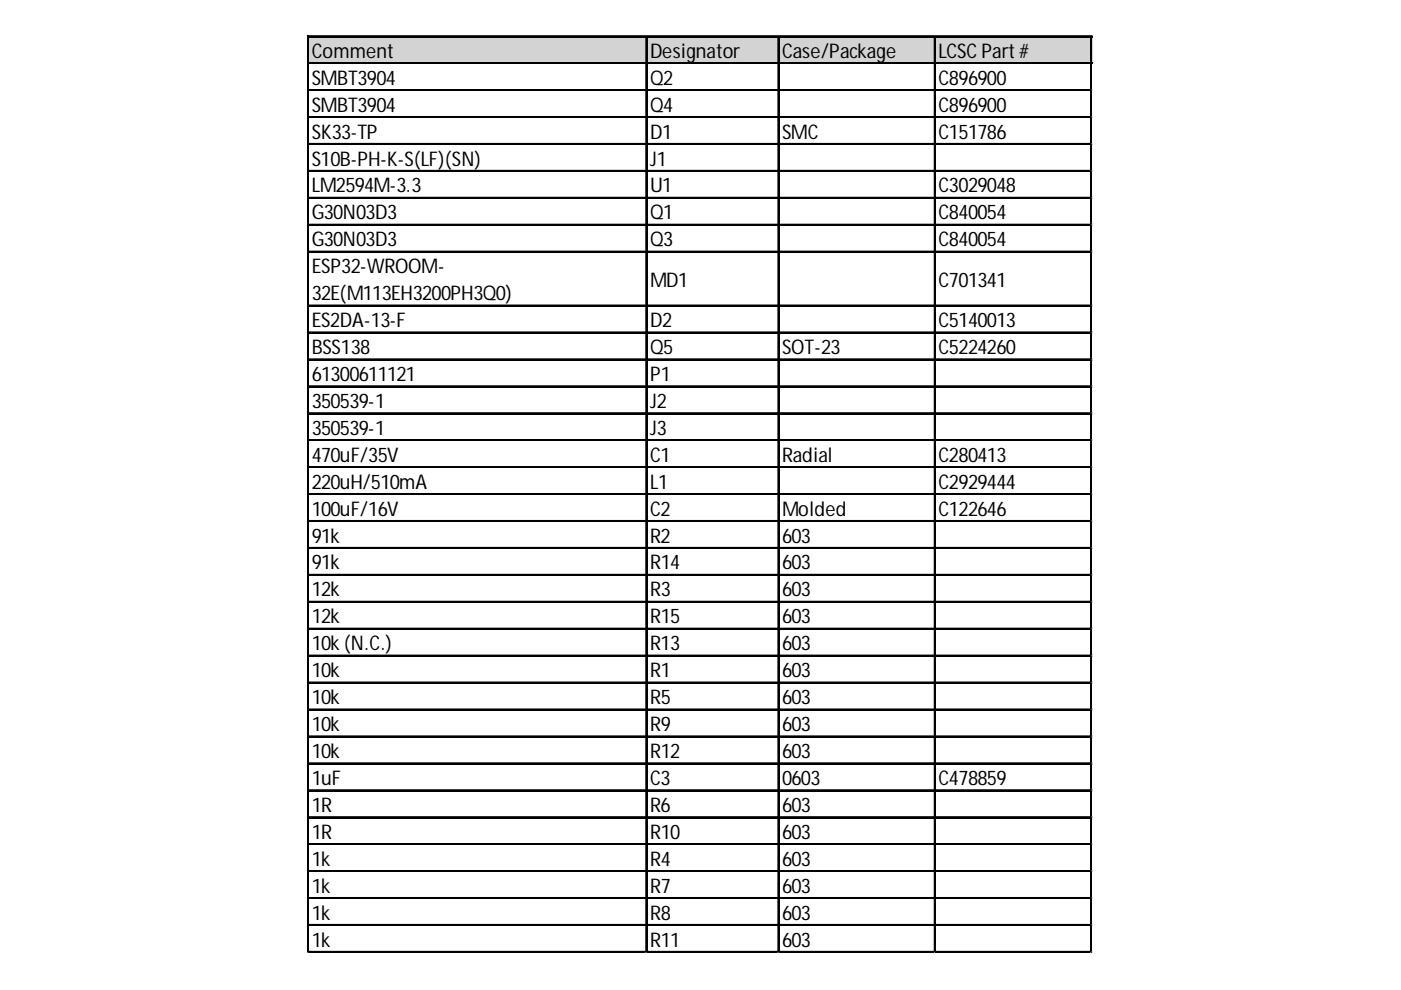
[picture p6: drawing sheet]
<svg xmlns="http://www.w3.org/2000/svg" width="297mm" height="210mm" viewBox="0 0 297 210" stroke-linecap="round" stroke-linejoin="round" font-family="sans-serif">
<defs><g id="words">
<g font-size="4.3">
<text x="66.1" y="12.3">Comment</text>
<text x="66.1" y="18">SMBT3904</text>
<text x="137.8" y="12.3">Designator</text>
<text x="137.8" y="18">Q2</text>
<text x="165.8" y="12.3">Case/Package</text>
<text x="199" y="12.3">LCSC Part #</text>
<text x="199" y="18">C896900</text>
<text x="66.1" y="23.7">SMBT3904</text>
<text x="137.8" y="23.7">Q4</text>
<text x="199" y="23.7">C896900</text>
<text x="66.1" y="29.4">SK33-TP</text>
<text x="137.8" y="29.4">D1</text>
<text x="165.8" y="29.4">SMC</text>
<text x="199" y="29.4">C151786</text>
<text x="66.1" y="35.1">S10B-PH-K-S(LF)(SN)</text>
<text x="137.8" y="35.1">J1</text>
<text x="66.1" y="40.8">LM2594M-3.3</text>
<text x="137.8" y="40.8">U1</text>
<text x="199" y="40.8">C3029048</text>
<text x="66.1" y="46.5">G30N03D3</text>
<text x="137.8" y="46.5">Q1</text>
<text x="199" y="46.5">C840054</text>
<text x="66.1" y="52.2">G30N03D3</text>
<text x="137.8" y="52.2">Q3</text>
<text x="199" y="52.2">C840054</text>
<text x="66.1" y="57.9">ESP32-WROOM-</text>
<text x="66.1" y="63.6">32E(M113EH3200PH3Q0)</text>
<text x="137.8" y="60.8">MD1</text>
<text x="199" y="60.8">C701341</text>
<text x="66.1" y="69.4">ES2DA-13-F</text>
<text x="137.8" y="69.4">D2</text>
<text x="199" y="69.4">C5140013</text>
<text x="66.1" y="75.1">BSS138</text>
<text x="137.8" y="75.1">Q5</text>
<text x="165.8" y="75.1">SOT-23</text>
<text x="199" y="75.1">C5224260</text>
<text x="66.1" y="80.8">61300611121</text>
<text x="137.8" y="80.8">P1</text>
<text x="66.1" y="86.5">350539-1</text>
<text x="137.8" y="86.5">J2</text>
<text x="66.1" y="92.2">350539-1</text>
<text x="137.8" y="92.2">J3</text>
<text x="66.1" y="97.9">470uF/35V</text>
<text x="137.8" y="97.9">C1</text>
<text x="165.8" y="97.9">Radial</text>
<text x="199" y="97.9">C280413</text>
<text x="66.1" y="103.6">220uH/510mA</text>
<text x="137.8" y="103.6">L1</text>
<text x="199" y="103.6">C2929444</text>
<text x="66.1" y="109.3">100uF/16V</text>
<text x="137.8" y="109.3">C2</text>
<text x="165.8" y="109.3">Molded</text>
<text x="199" y="109.3">C122646</text>
<text x="66.1" y="115">91k</text>
<text x="137.8" y="115">R2</text>
<text x="165.8" y="115">603</text>
<text x="66.1" y="120.7">91k</text>
<text x="137.8" y="120.7">R14</text>
<text x="165.8" y="120.7">603</text>
<text x="66.1" y="126.5">12k</text>
<text x="137.8" y="126.5">R3</text>
<text x="165.8" y="126.5">603</text>
<text x="66.1" y="132.2">12k</text>
<text x="66.1" y="137.9">10k (N.C.)</text>
<text x="137.8" y="132.2">R15</text>
<text x="137.8" y="137.9">R13</text>
<text x="165.8" y="132.2">603</text>
<text x="165.8" y="137.9">603</text>
<text x="66.1" y="143.6">10k</text>
<text x="137.8" y="143.6">R1</text>
<text x="165.8" y="143.6">603</text>
<text x="66.1" y="149.3">10k</text>
<text x="137.8" y="149.3">R5</text>
<text x="165.8" y="149.3">603</text>
<text x="66.1" y="155">10k</text>
<text x="137.8" y="155">R9</text>
<text x="165.8" y="155">603</text>
<text x="66.1" y="160.7">10k</text>
<text x="137.8" y="160.7">R12</text>
<text x="165.8" y="160.7">603</text>
<text x="66.1" y="166.4">1uF</text>
<text x="137.8" y="166.4">C3</text>
<text x="165.8" y="166.4">0603</text>
<text x="199" y="166.4">C478859</text>
<text x="66.1" y="172.1">1R</text>
<text x="137.8" y="172.1">R6</text>
<text x="165.8" y="172.1">603</text>
<text x="66.1" y="177.8">1R</text>
<text x="137.8" y="177.8">R10</text>
<text x="165.8" y="177.8">603</text>
<text x="66.1" y="183.6">1k</text>
<text x="137.8" y="183.6">R4</text>
<text x="165.8" y="183.6">603</text>
<text x="66.1" y="189.3">1k</text>
<text x="137.8" y="189.3">R7</text>
<text x="165.8" y="189.3">603</text>
<text x="66.1" y="195">1k</text>
<text x="137.8" y="195">R8</text>
<text x="165.8" y="195">603</text>
<text x="66.1" y="200.7">1k</text>
<text x="137.8" y="200.7">R11</text>
<text x="165.8" y="200.7">603</text>
</g>
</g></defs>
<path d="M65.5 7.8h166.1v5.8h-166.1z" fill="#d3d3d3"/>
<g fill="none" stroke="#000" stroke-width=".29">
<path d="M65.2 7.6v194.4M65.4 7.6v194.4M65.5 7.6h166M65.5 7.7h166M65.5 13.3h166M65.5 13.5h166M65.5 19h166M65.5 19.2h166M137 7.9v194.1M137.1 7.9v194.1M165 7.9v194.1M165.1 7.9v194.1"/>
<path d="M198.1 7.9v194.1M198.3 7.9v194.1M231.3 7.9v194.1M231.4 7.9v194.1M65.5 24.7h166M65.5 24.9h166M65.5 30.4h166M65.5 30.6h166M65.5 36.2h166M65.5 36.3h166M65.5 41.9h166M65.5 42h166"/>
<path d="M65.5 47.6h166M65.5 47.7h166M65.5 53.3h166M65.5 53.4h166M65.5 64.7h166M65.5 64.8h166M65.5 70.4h166M65.5 70.6h166M65.5 76.1h166M65.5 76.3h166M65.5 81.8h166M65.5 82h166"/>
<path d="M65.5 87.5h166M65.5 87.7h166M65.5 93.3h166M65.5 93.4h166M65.5 99h166M65.5 99.1h166M65.5 104.7h166M65.5 104.8h166M65.5 110.4h166M65.5 110.5h166M65.5 116.1h166M65.5 116.2h166"/>
<path d="M65.5 121.8h166M65.5 121.9h166M65.5 127.5h166M65.5 127.7h166M65.5 133.2h166M65.5 133.4h166M65.5 138.9h166M65.5 139.1h166M65.5 144.6h166M65.5 144.8h166M65.5 150.4h166M65.5 150.5h166"/>
<path d="M65.5 156.1h166M65.5 156.2h166M65.5 161.8h166M65.5 161.9h166M65.5 167.5h166M65.5 167.6h166M65.5 173.2h166M65.5 173.3h166M65.5 178.9h166M65.5 179h166M65.5 184.6h166M65.5 184.8h166"/>
<path d="M65.5 190.3h166M65.5 190.5h166M65.5 196h166M65.5 196.2h166M65.5 201.7h166M65.5 201.9h166"/>
</g>
<path d="M65.2 202v.1" fill="none" stroke="#d4d4d4" stroke-width=".29"/>
<path d="M65.2 202l.3 .1z" fill="#d4d4d4"/>
<path d="M137 202v.1" fill="none" stroke="#d4d4d4" stroke-width=".29"/>
<path d="M137 202l.2 .1z" fill="#d4d4d4"/>
<path d="M165 202v.1" fill="none" stroke="#d4d4d4" stroke-width=".29"/>
<path d="M165 202l.2 .1z" fill="#d4d4d4"/>
<path d="M198.1 202v.1" fill="none" stroke="#d4d4d4" stroke-width=".29"/>
<path d="M198.1 202l.3 .1z" fill="#d4d4d4"/>
<path d="M231.3 202v.1" fill="none" stroke="#d4d4d4" stroke-width=".29"/>
<path d="M231.3 202l.2 .1z" fill="#d4d4d4"/>
<path d="M231.5 19h.1" fill="none" stroke="#d4d4d4" stroke-width=".29"/>
<path d="M231.5 19l.1 .3z" fill="#d4d4d4"/>
<path d="M231.5 24.7h.1" fill="none" stroke="#d4d4d4" stroke-width=".29"/>
<path d="M231.5 24.7l.1 .3z" fill="#d4d4d4"/>
<path d="M231.5 30.4h.1" fill="none" stroke="#d4d4d4" stroke-width=".29"/>
<path d="M231.5 30.4l.1 .3z" fill="#d4d4d4"/>
<path d="M231.5 36.2h.1" fill="none" stroke="#d4d4d4" stroke-width=".29"/>
<path d="M231.5 36.2l.1 .2z" fill="#d4d4d4"/>
<path d="M231.5 41.9h.1" fill="none" stroke="#d4d4d4" stroke-width=".29"/>
<path d="M231.5 41.9l.1 .2z" fill="#d4d4d4"/>
<path d="M231.5 47.6h.1" fill="none" stroke="#d4d4d4" stroke-width=".29"/>
<path d="M231.5 47.6l.1 .3z" fill="#d4d4d4"/>
<path d="M231.5 53.3h.1" fill="none" stroke="#d4d4d4" stroke-width=".29"/>
<path d="M231.5 53.3l.1 .3z" fill="#d4d4d4"/>
<path d="M231.5 64.7h.1" fill="none" stroke="#d4d4d4" stroke-width=".29"/>
<path d="M231.5 64.7l.1 .3z" fill="#d4d4d4"/>
<path d="M231.5 70.4h.1" fill="none" stroke="#d4d4d4" stroke-width=".29"/>
<path d="M231.5 70.4l.1 .3z" fill="#d4d4d4"/>
<path d="M231.5 76.1h.1" fill="none" stroke="#d4d4d4" stroke-width=".29"/>
<path d="M231.5 76.1l.1 .3z" fill="#d4d4d4"/>
<path d="M231.5 81.8h.1" fill="none" stroke="#d4d4d4" stroke-width=".29"/>
<path d="M231.5 81.8l.1 .3z" fill="#d4d4d4"/>
<path d="M231.5 87.5h.1" fill="none" stroke="#d4d4d4" stroke-width=".29"/>
<path d="M231.5 87.5l.1 .3z" fill="#d4d4d4"/>
<path d="M231.5 93.3h.1" fill="none" stroke="#d4d4d4" stroke-width=".29"/>
<path d="M231.5 93.3l.1 .2z" fill="#d4d4d4"/>
<path d="M231.5 99h.1" fill="none" stroke="#d4d4d4" stroke-width=".29"/>
<path d="M231.5 99l.1 .2z" fill="#d4d4d4"/>
<path d="M231.5 104.7h.1" fill="none" stroke="#d4d4d4" stroke-width=".29"/>
<path d="M231.5 104.7l.1 .3z" fill="#d4d4d4"/>
<path d="M231.5 110.4h.1" fill="none" stroke="#d4d4d4" stroke-width=".29"/>
<path d="M231.5 110.4l.1 .3z" fill="#d4d4d4"/>
<path d="M231.5 116.1h.1" fill="none" stroke="#d4d4d4" stroke-width=".29"/>
<path d="M231.5 116.1l.1 .3z" fill="#d4d4d4"/>
<path d="M231.5 121.8h.1" fill="none" stroke="#d4d4d4" stroke-width=".29"/>
<path d="M231.5 121.8l.1 .3z" fill="#d4d4d4"/>
<path d="M231.5 127.5h.1" fill="none" stroke="#d4d4d4" stroke-width=".29"/>
<path d="M231.5 127.5l.1 .3z" fill="#d4d4d4"/>
<path d="M231.5 133.2h.1" fill="none" stroke="#d4d4d4" stroke-width=".29"/>
<path d="M231.5 133.2l.1 .3z" fill="#d4d4d4"/>
<path d="M231.5 138.9h.1" fill="none" stroke="#d4d4d4" stroke-width=".29"/>
<path d="M231.5 138.9l.1 .3z" fill="#d4d4d4"/>
<path d="M231.5 144.6h.1" fill="none" stroke="#d4d4d4" stroke-width=".29"/>
<path d="M231.5 144.6l.1 .3z" fill="#d4d4d4"/>
<path d="M231.5 150.4h.1" fill="none" stroke="#d4d4d4" stroke-width=".29"/>
<path d="M231.5 150.4l.1 .2z" fill="#d4d4d4"/>
<path d="M231.5 156.1h.1" fill="none" stroke="#d4d4d4" stroke-width=".29"/>
<path d="M231.5 156.1l.1 .2z" fill="#d4d4d4"/>
<path d="M231.5 161.8h.1" fill="none" stroke="#d4d4d4" stroke-width=".29"/>
<path d="M231.5 161.8l.1 .3z" fill="#d4d4d4"/>
<path d="M231.5 167.5h.1" fill="none" stroke="#d4d4d4" stroke-width=".29"/>
<path d="M231.5 167.5l.1 .3z" fill="#d4d4d4"/>
<path d="M231.5 173.2h.1" fill="none" stroke="#d4d4d4" stroke-width=".29"/>
<path d="M231.5 173.2l.1 .3z" fill="#d4d4d4"/>
<path d="M231.5 178.9h.1" fill="none" stroke="#d4d4d4" stroke-width=".29"/>
<path d="M231.5 178.9l.1 .3z" fill="#d4d4d4"/>
<path d="M231.5 184.6h.1" fill="none" stroke="#d4d4d4" stroke-width=".29"/>
<path d="M231.5 184.6l.1 .3z" fill="#d4d4d4"/>
<path d="M231.5 190.3h.1" fill="none" stroke="#d4d4d4" stroke-width=".29"/>
<path d="M231.5 190.3l.1 .3z" fill="#d4d4d4"/>
<path d="M231.5 196h.1" fill="none" stroke="#d4d4d4" stroke-width=".29"/>
<path d="M231.5 196l.1 .3z" fill="#d4d4d4"/>
<path d="M231.5 201.7h.1" fill="none" stroke="#d4d4d4" stroke-width=".29"/>
<path d="M231.5 201.7l.1 .3z" fill="#d4d4d4"/>
<use href="#words"/>
</svg>
